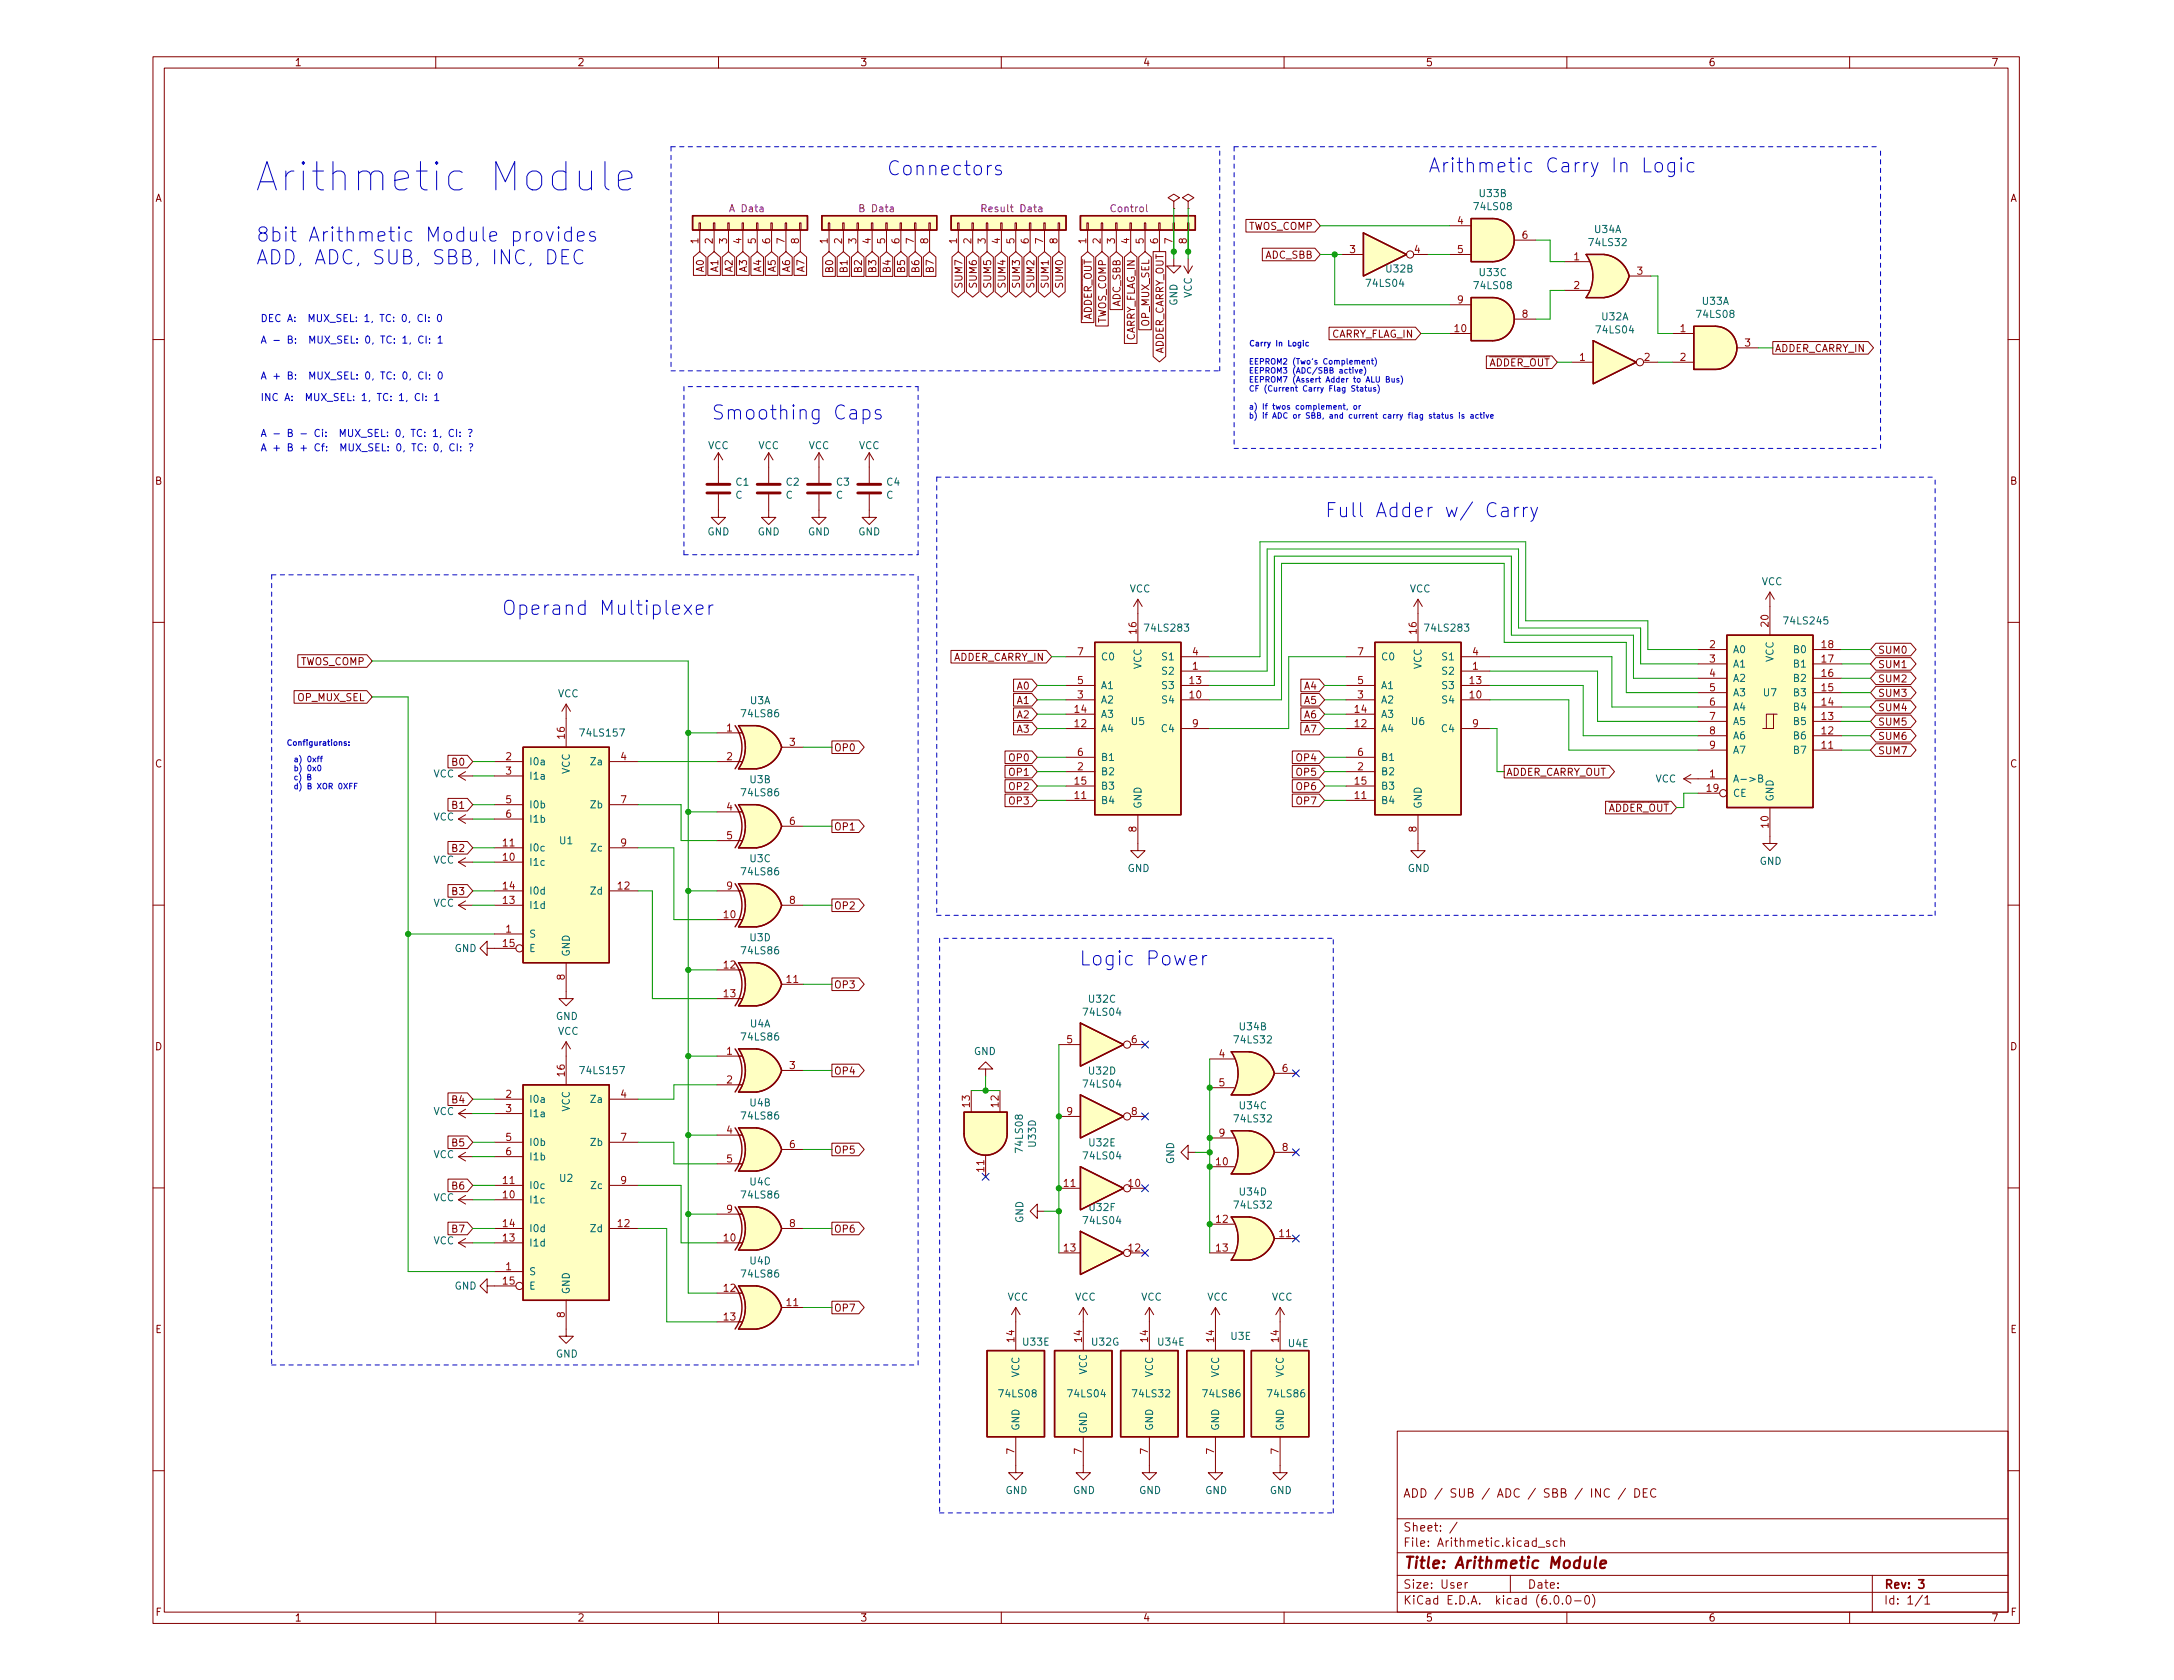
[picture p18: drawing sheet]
<svg xmlns="http://www.w3.org/2000/svg" width="279mm" height="216mm" viewBox="0 0 279 216" stroke-linecap="round" stroke-linejoin="round" font-family="sans-serif">
<defs><g id="words">
<text font-size="5.1" fill="#0000c2" x="32.7" y="24.6">Arithmetic Module</text>
<g font-size="2.5" fill="#0000c2">
<text x="113.9" y="22.5">Connectors</text>
<text x="183.5" y="22.2">Arithmetic Carry In Logic</text>
<text x="32.9" y="31.1">8bit Arithmetic Module provides</text>
<text x="32.9" y="34">ADD, ADC, SUB, SBB, INC, DEC</text>
<text x="91.4" y="53.9">Smoothing Caps</text>
<text x="170.2" y="66.5">Full Adder w/ Carry</text>
<text x="64.5" y="79">Operand Multiplexer</text>
<text x="138.7" y="124.1">Logic Power</text>
</g>
<text font-size="2" fill="#840000" x="180.3" y="201.6">Title: Arithmetic Module</text>
<g font-size="1.5" fill="#840000">
<text x="180.3" y="196.8">Sheet: /</text>
<text x="180.3" y="192.5">ADD / SUB / ADC / SBB / INC / DEC</text>
<text x="180.3" y="198.8">File: Arithmetic.kicad_sch</text>
<text x="180.3" y="206.2">KiCad E.D.A. kicad (6.0.0-0)</text>
<text x="180.3" y="204.2">Size: User</text>
<text x="196.3" y="204.2">Date:</text>
<text x="242.1" y="204.2">Rev: 3</text>
<text x="242.1" y="206.2">Id: 1/1</text>
</g>
<g font-size="1.3" fill="#840000">
<text x="37.8" y="8.5">1</text>
<text x="74.2" y="8.5">2</text>
<text x="110.5" y="8.5">3</text>
<text x="146.9" y="8.5">4</text>
<text x="183.2" y="8.5">5</text>
<text x="219.5" y="8.5">6</text>
<text x="255.9" y="8.5">7</text>
<text x="19.9" y="25.9">A</text>
<text x="160.3" y="29.5">TWOS_COMP</text>
<text x="258.3" y="25.9">A</text>
<text x="90.5" y="34.9" transform="rotate(-90 90.5 34.9)">A0</text>
<text x="92.3" y="34.9" transform="rotate(-90 92.3 34.9)">A1</text>
<text x="94.1" y="34.9" transform="rotate(-90 94.1 34.9)">A2</text>
<text x="96" y="34.9" transform="rotate(-90 96 34.9)">A3</text>
<text x="97.8" y="34.9" transform="rotate(-90 97.8 34.9)">A4</text>
<text x="99.7" y="34.9" transform="rotate(-90 99.7 34.9)">A5</text>
<text x="101.5" y="34.9" transform="rotate(-90 101.5 34.9)">A6</text>
<text x="103.4" y="34.9" transform="rotate(-90 103.4 34.9)">A7</text>
<text x="107.1" y="34.9" transform="rotate(-90 107.1 34.9)">B0</text>
<text x="108.9" y="34.9" transform="rotate(-90 108.9 34.9)">B1</text>
<text x="110.8" y="34.9" transform="rotate(-90 110.8 34.9)">B2</text>
<text x="112.6" y="34.9" transform="rotate(-90 112.6 34.9)">B3</text>
<text x="114.5" y="34.9" transform="rotate(-90 114.5 34.9)">B4</text>
<text x="116.3" y="34.9" transform="rotate(-90 116.3 34.9)">B5</text>
<text x="118.2" y="34.9" transform="rotate(-90 118.2 34.9)">B6</text>
<text x="120" y="34.9" transform="rotate(-90 120 34.9)">B7</text>
<text x="162.5" y="33.2">ADC_SBB</text>
<text x="123.7" y="36.8" transform="rotate(-90 123.7 36.8)">SUM7</text>
<text x="125.5" y="36.8" transform="rotate(-90 125.5 36.8)">SUM6</text>
<text x="127.4" y="36.8" transform="rotate(-90 127.4 36.8)">SUM5</text>
<text x="129.2" y="36.8" transform="rotate(-90 129.2 36.8)">SUM4</text>
<text x="131.1" y="36.8" transform="rotate(-90 131.1 36.8)">SUM3</text>
<text x="132.9" y="36.8" transform="rotate(-90 132.9 36.8)">SUM2</text>
<text x="134.8" y="36.8" transform="rotate(-90 134.8 36.8)">SUM1</text>
<text x="136.6" y="36.8" transform="rotate(-90 136.6 36.8)">SUM0</text>
<text x="142.2" y="41.7" transform="rotate(-90 142.2 41.7)">TWOS_COMP</text>
<text x="144" y="39.5" transform="rotate(-90 144 39.5)">ADC_SBB</text>
<text x="147.7" y="41.9" transform="rotate(-90 147.7 41.9)">OP_MUX_SEL</text>
<text x="140.3" y="42.3" transform="rotate(-90 140.3 42.3)">~{ADDER_OUT}</text>
<text x="145.8" y="44" transform="rotate(-90 145.8 44)">CARRY_FLAG_IN</text>
<text x="149.5" y="45.9" transform="rotate(-90 149.5 45.9)">ADDER_CARRY_OUT</text>
<text x="170.9" y="43.4">CARRY_FLAG_IN</text>
<text x="190.2" y="47.1">~{ADDER_OUT}</text>
<text x="228.1" y="45.2">ADDER_CARRY_IN</text>
<text x="19.9" y="62.3">B</text>
<text x="258.3" y="62.3">B</text>
<text x="38.5" y="85.5">TWOS_COMP</text>
<text x="122.4" y="84.9">ADDER_CARRY_IN</text>
<text x="130.7" y="88.6">A0</text>
<text x="167.7" y="88.6">A4</text>
<text x="241.3" y="84">SUM0</text>
<text x="241.3" y="87.7">SUM2</text>
<text x="241.3" y="89.5">SUM3</text>
<text x="241.3" y="85.8">SUM1</text>
<text x="38.3" y="90.1">OP_MUX_SEL</text>
<text x="130.7" y="94.2">A3</text>
<text x="130.7" y="92.3">A2</text>
<text x="130.7" y="90.5">A1</text>
<text x="167.7" y="94.2">A7</text>
<text x="167.7" y="90.5">A5</text>
<text x="167.7" y="92.3">A6</text>
<text x="241.3" y="91.4">SUM4</text>
<text x="241.3" y="95.1">SUM6</text>
<text x="241.3" y="93.2">SUM5</text>
<text x="19.9" y="98.6">C</text>
<text x="58.2" y="98.4">B0</text>
<text x="107.1" y="96.6">OP0</text>
<text x="129.8" y="97.8">OP0</text>
<text x="129.8" y="101.5">OP2</text>
<text x="129.8" y="99.7">OP1</text>
<text x="166.7" y="97.8">OP4</text>
<text x="166.7" y="99.7">OP5</text>
<text x="166.7" y="101.5">OP6</text>
<text x="193.5" y="99.7">ADDER_CARRY_OUT</text>
<text x="241.3" y="96.9">SUM7</text>
<text x="258.3" y="98.6">C</text>
<text x="58.2" y="103.9">B1</text>
<text x="107.1" y="106.7">OP1</text>
<text x="129.8" y="103.4">OP3</text>
<text x="166.7" y="103.4">OP7</text>
<text x="205.5" y="104.3">~{ADDER_OUT}</text>
<text x="58.2" y="109.5">B2</text>
<text x="58.2" y="115">B3</text>
<text x="107.1" y="116.9">OP2</text>
<text x="107.1" y="127">OP3</text>
<text x="19.9" y="135">D</text>
<text x="258.3" y="135">D</text>
<text x="58.2" y="141.8">B4</text>
<text x="107.1" y="138.1">OP4</text>
<text x="58.2" y="147.3">B5</text>
<text x="107.1" y="148.2">OP5</text>
<text x="58.2" y="152.9">B6</text>
<text x="58.2" y="158.4">B7</text>
<text x="107.1" y="158.4">OP6</text>
<text x="19.9" y="171.3">E</text>
<text x="107.1" y="168.6">OP7</text>
<text x="258.4" y="171.3">E</text>
<text x="20" y="207.6">F</text>
<text x="37.8" y="208.4">1</text>
<text x="74.2" y="208.4">2</text>
<text x="110.5" y="208.4">3</text>
<text x="146.9" y="208.4">4</text>
<text x="183.2" y="208.4">5</text>
<text x="219.5" y="208.4">6</text>
<text x="255.9" y="208.4">7</text>
<text x="258.4" y="207.6">F</text>
</g>
<g font-size="1.3" fill="#840084">
<text x="94" y="27.3">A Data</text>
<text x="110.6" y="27.3">B Data</text>
<text x="126.5" y="27.3">Result Data</text>
<text x="142.8" y="27.3">Control</text>
</g>
<g font-size="1.3" fill="#a90000">
<text x="187.3" y="28.8">4</text>
<text x="89.7" y="31.3" transform="rotate(-90 89.7 31.3)">1</text>
<text x="91.6" y="31.3" transform="rotate(-90 91.6 31.3)">2</text>
<text x="93.4" y="31.3" transform="rotate(-90 93.4 31.3)">3</text>
<text x="95.3" y="31.3" transform="rotate(-90 95.3 31.3)">4</text>
<text x="97.1" y="31.3" transform="rotate(-90 97.1 31.3)">5</text>
<text x="99" y="31.3" transform="rotate(-90 99 31.3)">6</text>
<text x="100.8" y="31.3" transform="rotate(-90 100.8 31.3)">7</text>
<text x="102.7" y="31.3" transform="rotate(-90 102.7 31.3)">8</text>
<text x="106.4" y="31.3" transform="rotate(-90 106.4 31.3)">1</text>
<text x="108.2" y="31.3" transform="rotate(-90 108.2 31.3)">2</text>
<text x="110.1" y="31.3" transform="rotate(-90 110.1 31.3)">3</text>
<text x="111.9" y="31.3" transform="rotate(-90 111.9 31.3)">4</text>
<text x="113.7" y="31.3" transform="rotate(-90 113.7 31.3)">5</text>
<text x="115.6" y="31.3" transform="rotate(-90 115.6 31.3)">6</text>
<text x="117.4" y="31.3" transform="rotate(-90 117.4 31.3)">7</text>
<text x="119.3" y="31.3" transform="rotate(-90 119.3 31.3)">8</text>
<text x="123" y="31.3" transform="rotate(-90 123 31.3)">1</text>
<text x="124.8" y="31.3" transform="rotate(-90 124.8 31.3)">2</text>
<text x="126.7" y="31.3" transform="rotate(-90 126.7 31.3)">3</text>
<text x="128.5" y="31.3" transform="rotate(-90 128.5 31.3)">4</text>
<text x="130.4" y="31.3" transform="rotate(-90 130.4 31.3)">5</text>
<text x="132.2" y="31.3" transform="rotate(-90 132.2 31.3)">6</text>
<text x="134.1" y="31.3" transform="rotate(-90 134.1 31.3)">7</text>
<text x="135.9" y="31.3" transform="rotate(-90 135.9 31.3)">8</text>
<text x="139.6" y="31.3" transform="rotate(-90 139.6 31.3)">1</text>
<text x="141.4" y="31.3" transform="rotate(-90 141.4 31.3)">2</text>
<text x="143.3" y="31.3" transform="rotate(-90 143.3 31.3)">3</text>
<text x="145.1" y="31.3" transform="rotate(-90 145.1 31.3)">4</text>
<text x="147" y="31.3" transform="rotate(-90 147 31.3)">5</text>
<text x="148.8" y="31.3" transform="rotate(-90 148.8 31.3)">6</text>
<text x="150.7" y="31.3" transform="rotate(-90 150.7 31.3)">7</text>
<text x="152.5" y="31.3" transform="rotate(-90 152.5 31.3)">8</text>
<text x="173.5" y="32.5">3</text>
<text x="181.8" y="32.5">4</text>
<text x="187.3" y="32.5">5</text>
<text x="195.6" y="30.7">6</text>
<text x="202.3" y="33.4">1</text>
<text x="210.4" y="35.3">3</text>
<text x="187.3" y="39">9</text>
<text x="195.6" y="40.8">8</text>
<text x="202.3" y="37.1">2</text>
<text x="187" y="42.7">10</text>
<text x="203" y="46.4">1</text>
<text x="211.3" y="46.4">2</text>
<text x="215.9" y="42.7">1</text>
<text x="215.9" y="46.4">2</text>
<text x="224.3" y="44.5">3</text>
<text x="146.1" y="81.4" transform="rotate(-90 146.1 81.4)">16</text>
<text x="182.1" y="81.4" transform="rotate(-90 182.1 81.4)">16</text>
<text x="219.7" y="83.3">2</text>
<text x="227.3" y="80.5" transform="rotate(-90 227.3 80.5)">20</text>
<text x="234.1" y="83.3">18</text>
<text x="138.5" y="89.8">3</text>
<text x="138.5" y="87.9">5</text>
<text x="138.5" y="84.2">7</text>
<text x="152.9" y="89.8">10</text>
<text x="152.9" y="87.9">13</text>
<text x="153.3" y="86.1">1</text>
<text x="153.3" y="84.2">4</text>
<text x="174.5" y="89.8">3</text>
<text x="174.5" y="87.9">5</text>
<text x="174.5" y="84.2">7</text>
<text x="188.9" y="89.8">10</text>
<text x="188.9" y="87.9">13</text>
<text x="189.3" y="86.1">1</text>
<text x="189.3" y="84.2">4</text>
<text x="219.7" y="85.1">3</text>
<text x="219.7" y="87">4</text>
<text x="219.7" y="88.8">5</text>
<text x="234.1" y="88.8">15</text>
<text x="234.1" y="87">16</text>
<text x="234.1" y="85.1">17</text>
<text x="72.6" y="94.9" transform="rotate(-90 72.6 94.9)">16</text>
<text x="93.4" y="94">1</text>
<text x="101.5" y="95.8">3</text>
<text x="138.1" y="93.4">12</text>
<text x="138.1" y="91.6">14</text>
<text x="153.3" y="93.4">9</text>
<text x="174.1" y="93.4">12</text>
<text x="174.1" y="91.6">14</text>
<text x="189.3" y="93.4">9</text>
<text x="219.7" y="90.7">6</text>
<text x="219.7" y="92.5">7</text>
<text x="219.7" y="94.4">8</text>
<text x="234.1" y="94.4">12</text>
<text x="234.1" y="92.5">13</text>
<text x="234.1" y="90.7">14</text>
<text x="65" y="97.7">2</text>
<text x="65" y="99.5">3</text>
<text x="79.8" y="97.7">4</text>
<text x="93.4" y="97.7">2</text>
<text x="138.1" y="100.8">15</text>
<text x="138.5" y="99">2</text>
<text x="138.5" y="97.1">6</text>
<text x="174.1" y="100.8">15</text>
<text x="174.5" y="99">2</text>
<text x="174.5" y="97.1">6</text>
<text x="219.4" y="101.8">19</text>
<text x="219.7" y="99.9">1</text>
<text x="219.7" y="96.2">9</text>
<text x="234.1" y="96.2">11</text>
<text x="65" y="103.2">5</text>
<text x="65" y="105.1">6</text>
<text x="79.8" y="103.2">7</text>
<text x="93.4" y="104.2">4</text>
<text x="93.4" y="107.8">5</text>
<text x="101.5" y="106">6</text>
<text x="138.1" y="102.7">11</text>
<text x="146.1" y="106.9" transform="rotate(-90 146.1 106.9)">8</text>
<text x="174.1" y="102.7">11</text>
<text x="182.1" y="106.9" transform="rotate(-90 182.1 106.9)">8</text>
<text x="227.3" y="106.3" transform="rotate(-90 227.3 106.3)">10</text>
<text x="64.7" y="110.6">10</text>
<text x="64.7" y="108.8">11</text>
<text x="79.8" y="108.8">9</text>
<text x="64.7" y="116.2">13</text>
<text x="64.7" y="114.3">14</text>
<text x="65" y="119.8">1</text>
<text x="79.4" y="114.3">12</text>
<text x="93" y="118">10</text>
<text x="93.4" y="114.3">9</text>
<text x="101.5" y="116.2">8</text>
<text x="64.7" y="121.7">15</text>
<text x="72.6" y="125.9" transform="rotate(-90 72.6 125.9)">8</text>
<text x="93" y="124.5">12</text>
<text x="93" y="128.2">13</text>
<text x="101.1" y="126.3">11</text>
<text x="93.4" y="135.5">1</text>
<text x="101.5" y="137.4">3</text>
<text x="137.1" y="134.1">5</text>
<text x="145.4" y="134.1">6</text>
<text x="156.7" y="135.9">4</text>
<text x="164.8" y="137.8">6</text>
<text x="65" y="141.1">2</text>
<text x="65" y="142.9">3</text>
<text x="72.6" y="138.3" transform="rotate(-90 72.6 138.3)">16</text>
<text x="79.8" y="141.1">4</text>
<text x="93.4" y="139.2">2</text>
<text x="124.6" y="142.3" transform="rotate(-90 124.6 142.3)">13</text>
<text x="128.3" y="142.3" transform="rotate(-90 128.3 142.3)">12</text>
<text x="137.1" y="143.3">9</text>
<text x="145.4" y="143.3">8</text>
<text x="156.7" y="139.6">5</text>
<text x="65" y="146.6">5</text>
<text x="65" y="148.5">6</text>
<text x="79.8" y="146.6">7</text>
<text x="93.4" y="145.7">4</text>
<text x="93.4" y="149.4">5</text>
<text x="101.5" y="147.5">6</text>
<text x="156.3" y="149.8">10</text>
<text x="156.7" y="146.1">9</text>
<text x="164.8" y="147.9">8</text>
<text x="64.7" y="154">10</text>
<text x="64.7" y="152.2">11</text>
<text x="79.8" y="152.2">9</text>
<text x="93.4" y="155.8">9</text>
<text x="126.5" y="150.6" transform="rotate(-90 126.5 150.6)">11</text>
<text x="136.8" y="152.5">11</text>
<text x="145.1" y="152.5">10</text>
<text x="64.7" y="159.5">13</text>
<text x="64.7" y="157.7">14</text>
<text x="79.4" y="157.7">12</text>
<text x="93" y="159.5">10</text>
<text x="101.5" y="157.7">8</text>
<text x="136.8" y="160.8">13</text>
<text x="145.1" y="160.8">12</text>
<text x="156.3" y="157.1">12</text>
<text x="156.3" y="160.8">13</text>
<text x="164.4" y="159">11</text>
<text x="64.7" y="165.1">15</text>
<text x="65" y="163.2">1</text>
<text x="93" y="166">12</text>
<text x="101.1" y="167.8">11</text>
<text x="72.6" y="169.3" transform="rotate(-90 72.6 169.3)">8</text>
<text x="93" y="169.7">13</text>
<text x="130.4" y="172.4" transform="rotate(-90 130.4 172.4)">14</text>
<text x="139" y="172.4" transform="rotate(-90 139 172.4)">14</text>
<text x="147.5" y="172.4" transform="rotate(-90 147.5 172.4)">14</text>
<text x="156" y="172.4" transform="rotate(-90 156 172.4)">14</text>
<text x="164.3" y="172.4" transform="rotate(-90 164.3 172.4)">14</text>
<text x="130.4" y="186.8" transform="rotate(-90 130.4 186.8)">7</text>
<text x="139" y="186.8" transform="rotate(-90 139 186.8)">7</text>
<text x="147.5" y="186.8" transform="rotate(-90 147.5 186.8)">7</text>
<text x="156" y="186.8" transform="rotate(-90 156 186.8)">7</text>
<text x="164.3" y="186.8" transform="rotate(-90 164.3 186.8)">7</text>
</g>
<g font-size="1.3" fill="#006464">
<text x="189.6" y="27">74LS08</text>
<text x="190.2" y="25.3">U33B</text>
<text x="205" y="29.9">U34A</text>
<text x="178.2" y="35">U32B</text>
<text x="190.2" y="35.5">U33C</text>
<text x="204.4" y="31.6">74LS32</text>
<text x="151.3" y="39.3" transform="rotate(-90 151.3 39.3)">GND</text>
<text x="153.2" y="38.3" transform="rotate(-90 153.2 38.3)">VCC</text>
<text x="175.7" y="36.9">74LS04</text>
<text x="189.6" y="37.2">74LS08</text>
<text x="205.9" y="41.2">U32A</text>
<text x="218.2" y="40.8">74LS08</text>
<text x="218.8" y="39.2">U33A</text>
<text x="205.3" y="42.8">74LS04</text>
<text x="91" y="57.7">VCC</text>
<text x="97.4" y="57.7">VCC</text>
<text x="103.9" y="57.7">VCC</text>
<text x="110.4" y="57.7">VCC</text>
<text x="94.5" y="64.1">C</text>
<text x="94.6" y="62.4">C1</text>
<text x="101" y="64.1">C</text>
<text x="101.1" y="62.4">C2</text>
<text x="107.4" y="64.1">C</text>
<text x="107.5" y="62.4">C3</text>
<text x="113.9" y="64.1">C</text>
<text x="114" y="62.4">C4</text>
<text x="90.9" y="68.8">GND</text>
<text x="97.4" y="68.8">GND</text>
<text x="103.8" y="68.8">GND</text>
<text x="110.3" y="68.8">GND</text>
<text x="145.2" y="76.1">VCC</text>
<text x="181.2" y="76.1">VCC</text>
<text x="226.4" y="75.2">VCC</text>
<text x="147.3" y="81.2">74LS283</text>
<text x="183.3" y="81.2">74LS283</text>
<text x="222.7" y="83.9">A0</text>
<text x="229.5" y="80.2">74LS245</text>
<text x="230.6" y="83.9">B0</text>
<text x="71.7" y="89.6">VCC</text>
<text x="141.4" y="88.6">A1</text>
<text x="141.4" y="84.9">C0</text>
<text x="146.7" y="86" transform="rotate(-90 146.7 86)">VCC</text>
<text x="149.5" y="86.7">S2</text>
<text x="149.5" y="88.6">S3</text>
<text x="149.5" y="84.9">S1</text>
<text x="177.4" y="88.6">A1</text>
<text x="177.4" y="84.9">C0</text>
<text x="182.7" y="86" transform="rotate(-90 182.7 86)">VCC</text>
<text x="185.5" y="86.7">S2</text>
<text x="185.5" y="88.6">S3</text>
<text x="185.5" y="84.9">S1</text>
<text x="222.7" y="85.8">A1</text>
<text x="222.7" y="87.6">A2</text>
<text x="222.7" y="89.5">A3</text>
<text x="226.6" y="89.5">U7</text>
<text x="227.9" y="85.1" transform="rotate(-90 227.9 85.1)">VCC</text>
<text x="230.6" y="89.5">B3</text>
<text x="230.6" y="87.6">B2</text>
<text x="230.6" y="85.8">B1</text>
<text x="74.8" y="94.6">74LS157</text>
<text x="95.4" y="92.2">74LS86</text>
<text x="96.4" y="90.5">U3A</text>
<text x="141.4" y="94.1">A4</text>
<text x="141.4" y="92.2">A3</text>
<text x="141.4" y="90.4">A2</text>
<text x="145.4" y="93.2">U5</text>
<text x="149.4" y="94.1">C4</text>
<text x="149.5" y="90.4">S4</text>
<text x="177.4" y="94.1">A4</text>
<text x="177.4" y="92.2">A3</text>
<text x="177.4" y="90.4">A2</text>
<text x="181.4" y="93.2">U6</text>
<text x="185.4" y="94.1">C4</text>
<text x="185.5" y="90.4">S4</text>
<text x="222.7" y="91.3">A4</text>
<text x="222.7" y="93.2">A5</text>
<text x="222.7" y="95">A6</text>
<text x="230.6" y="95">B6</text>
<text x="230.6" y="93.2">B5</text>
<text x="230.6" y="91.3">B4</text>
<text x="55.7" y="99.9">VCC</text>
<text x="68" y="98.3">I0a</text>
<text x="68" y="100.2">I1a</text>
<text x="73.2" y="99.5" transform="rotate(-90 73.2 99.5)">VCC</text>
<text x="76.1" y="98.3">Za</text>
<text x="96.4" y="100.6">U3B</text>
<text x="141.4" y="101.5">B3</text>
<text x="141.4" y="99.6">B2</text>
<text x="141.4" y="97.8">B1</text>
<text x="177.4" y="101.5">B3</text>
<text x="177.4" y="99.6">B2</text>
<text x="177.4" y="97.8">B1</text>
<text x="212.7" y="100.6">VCC</text>
<text x="222.7" y="100.6">A-&gt;B</text>
<text x="222.7" y="96.9">A7</text>
<text x="230.6" y="96.9">B7</text>
<text x="55.7" y="105.4">VCC</text>
<text x="68" y="103.9">I0b</text>
<text x="68" y="105.7">I1b</text>
<text x="76" y="103.9">Zb</text>
<text x="95.4" y="102.3">74LS86</text>
<text x="141.4" y="103.3">B4</text>
<text x="146.7" y="104" transform="rotate(-90 146.7 104)">GND</text>
<text x="177.4" y="103.3">B4</text>
<text x="182.7" y="104" transform="rotate(-90 182.7 104)">GND</text>
<text x="222.7" y="102.4">CE</text>
<text x="227.9" y="103" transform="rotate(-90 227.9 103)">GND</text>
<text x="55.7" y="111">VCC</text>
<text x="68" y="111.3">I1c</text>
<text x="68" y="109.4">I0c</text>
<text x="71.9" y="108.5">U1</text>
<text x="76.1" y="109.4">Zc</text>
<text x="95.4" y="112.5">74LS86</text>
<text x="96.4" y="110.8">U3C</text>
<text x="144.9" y="112.1">GND</text>
<text x="180.9" y="112.1">GND</text>
<text x="226.1" y="111.1">GND</text>
<text x="55.7" y="116.5">VCC</text>
<text x="68" y="116.8">I1d</text>
<text x="68" y="115">I0d</text>
<text x="76" y="115">Zd</text>
<text x="58.4" y="122.3">GND</text>
<text x="68" y="120.5">S</text>
<text x="68" y="122.3">E</text>
<text x="73.2" y="123" transform="rotate(-90 73.2 123)">GND</text>
<text x="95.4" y="122.6">74LS86</text>
<text x="96.4" y="121">U3D</text>
<text x="71.4" y="131.1">GND</text>
<text x="139.4" y="130.5">74LS04</text>
<text x="140" y="128.9">U32C</text>
<text x="71.7" y="133">VCC</text>
<text x="95.4" y="133.7">74LS86</text>
<text x="96.4" y="132">U4A</text>
<text x="125.1" y="135.6">GND</text>
<text x="158.8" y="134.1">74LS32</text>
<text x="159.4" y="132.4">U34B</text>
<text x="55.7" y="143.3">VCC</text>
<text x="68" y="141.7">I0a</text>
<text x="68" y="143.6">I1a</text>
<text x="73.2" y="142.9" transform="rotate(-90 73.2 142.9)">VCC</text>
<text x="74.8" y="138">74LS157</text>
<text x="76.1" y="141.7">Za</text>
<text x="95.4" y="143.9">74LS86</text>
<text x="96.4" y="142.2">U4B</text>
<text x="139.4" y="139.8">74LS04</text>
<text x="140" y="138.1">U32D</text>
<text x="159.4" y="142.6">U34C</text>
<text x="55.7" y="148.8">VCC</text>
<text x="68" y="147.3">I0b</text>
<text x="68" y="149.1">I1b</text>
<text x="76" y="147.3">Zb</text>
<text x="131.5" y="147.9" transform="rotate(-90 131.5 147.9)">74LS08</text>
<text x="133.1" y="147.3" transform="rotate(-90 133.1 147.3)">U33D</text>
<text x="139.4" y="149">74LS04</text>
<text x="140" y="147.3">U32E</text>
<text x="150.9" y="149.6" transform="rotate(-90 150.9 149.6)">GND</text>
<text x="158.8" y="144.2">74LS32</text>
<text x="55.7" y="154.4">VCC</text>
<text x="68" y="154.6">I1c</text>
<text x="68" y="152.8">I0c</text>
<text x="71.9" y="151.9">U2</text>
<text x="76.1" y="152.8">Zc</text>
<text x="95.4" y="154">74LS86</text>
<text x="96.4" y="152.3">U4C</text>
<text x="140.1" y="155.6">U32F</text>
<text x="158.8" y="155.3">74LS32</text>
<text x="159.4" y="153.6">U34D</text>
<text x="55.7" y="159.9">VCC</text>
<text x="68" y="160.2">I1d</text>
<text x="68" y="158.3">I0d</text>
<text x="76" y="158.3">Zd</text>
<text x="131.5" y="157.2" transform="rotate(-90 131.5 157.2)">GND</text>
<text x="139.4" y="157.3">74LS04</text>
<text x="58.4" y="165.7">GND</text>
<text x="68" y="163.9">S</text>
<text x="68" y="165.7">E</text>
<text x="73.2" y="166.4" transform="rotate(-90 73.2 166.4)">GND</text>
<text x="95.4" y="164.2">74LS86</text>
<text x="96.4" y="162.5">U4D</text>
<text x="129.5" y="167.1">VCC</text>
<text x="138.1" y="167.1">VCC</text>
<text x="146.6" y="167.1">VCC</text>
<text x="155.1" y="167.1">VCC</text>
<text x="163.4" y="167.1">VCC</text>
<text x="131.5" y="172.9">U33E</text>
<text x="140.3" y="172.9">U32G</text>
<text x="148.9" y="172.9">U34E</text>
<text x="158.2" y="172.2">U3E</text>
<text x="165.6" y="173.1">U4E</text>
<text x="71.4" y="174.5">GND</text>
<text x="128.5" y="179.6">74LS08</text>
<text x="131" y="177" transform="rotate(-90 131 177)">VCC</text>
<text x="137.4" y="179.6">74LS04</text>
<text x="139.7" y="176.7" transform="rotate(-90 139.7 176.7)">VCC</text>
<text x="145.7" y="179.6">74LS32</text>
<text x="148.2" y="177" transform="rotate(-90 148.2 177)">VCC</text>
<text x="154.7" y="179.6">74LS86</text>
<text x="156.7" y="177" transform="rotate(-90 156.7 177)">VCC</text>
<text x="163" y="179.6">74LS86</text>
<text x="165" y="177" transform="rotate(-90 165 177)">VCC</text>
<text x="131" y="183.9" transform="rotate(-90 131 183.9)">GND</text>
<text x="139.7" y="184.3" transform="rotate(-90 139.7 184.3)">GND</text>
<text x="148.2" y="183.9" transform="rotate(-90 148.2 183.9)">GND</text>
<text x="156.7" y="183.9" transform="rotate(-90 156.7 183.9)">GND</text>
<text x="165" y="183.9" transform="rotate(-90 165 183.9)">GND</text>
<text x="129.2" y="192">GND</text>
<text x="137.9" y="192">GND</text>
<text x="146.4" y="192">GND</text>
<text x="154.9" y="192">GND</text>
<text x="163.2" y="192">GND</text>
</g>
<g font-size="1.3" fill="#0000c2">
<text x="33.4" y="41.4">DEC A: MUX_SEL: 1, TC: 0, CI: 0</text>
<text x="33.4" y="44.1">A - B: MUX_SEL: 0, TC: 1, CI: 1</text>
<text x="33.4" y="48.8">A + B: MUX_SEL: 0, TC: 0, CI: 0</text>
<text x="33.4" y="51.5">INC A: MUX_SEL: 1, TC: 1, CI: 1</text>
<text x="33.4" y="58">A + B + Cf: MUX_SEL: 0, TC: 0, CI: ?</text>
<text x="33.4" y="56.1">A - B - Ci: MUX_SEL: 0, TC: 1, CI: ?</text>
</g>
<g font-size="1" fill="#0000c2">
<text x="160.5" y="46.8">þÿ E E P R O M 2</text>
<text x="160.5" y="48">EEPROM3 (ADC/SBB active)</text>
<text x="160.5" y="44.5">Carry In Logic</text>
<text x="169.2" y="46.8">( T w o</text>
<text x="173.1" y="46.8">s</text>
<text x="174.4" y="46.8">C o m p l e m e n t )</text>
<text x="160.5" y="49.2">EEPROM7 (Assert Adder to ALU Bus)</text>
<text x="160.5" y="50.3">CF (Current Carry Flag Status)</text>
<text x="160.5" y="52.6">a) If twos complement, or</text>
<text x="160.5" y="53.8">b) if ADC or SBB, and current carry flag status is active</text>
<text x="36.8" y="95.8">Configurations:</text>
<text x="37.7" y="97.9">a) 0xff</text>
<text x="37.7" y="99.1">b) 0x0</text>
<text x="37.7" y="100.3">c) B</text>
<text x="37.7" y="101.4">d) B XOR 0XFF</text>
</g>
</g></defs>
<g fill="none" stroke="#840000" stroke-width=".13">
<path d="M19.7 7.3h239.8v201.3h-239.8zM21.1 8.7h237v198.5h-237zM56 7.3v1.4M92.3 7.3v1.4M128.7 7.3v1.4M165 7.3v1.4M201.4 7.3v1.4M237.7 7.3v1.4M89.1 33l.8-.7 .8 .7v2.4h-1.6zM89.8 28.6h.2v1h-.2zM89.9 29.6v2.7M91 33l.8-.7 .8 .7v2.4h-1.6z"/>
<path d="M91.7 28.6h.2v1h-.2zM91.8 29.6v2.7M92.8 33l.8-.7 .8 .7v2.4h-1.6zM93.5 28.6h.2v1h-.2zM93.6 29.6v2.7M94.7 33l.8-.7 .8 .7v2.4h-1.6zM95.4 28.6h.2v1h-.2zM95.5 29.6v2.7M96.5 33l.8-.7 .8 .7v2.4h-1.6zM97.2 28.6h.2v1h-.2zM97.3 29.6v2.7M98.4 33l.8-.7 .8 .7v2.4h-1.6z"/>
<path d="M99.1 28.6h.2v1h-.2zM99.2 29.6v2.7M100.2 33l.8-.7 .8 .7v2.4h-1.6zM100.9 28.6h.2v1h-.2zM101 29.6v2.7M102 33l.9-.7 .8 .7v2.4h-1.7zM102.8 28.6h.1v1h-.1zM102.9 29.6v2.7M105.7 33l.8-.7 .9 .7v2.5h-1.7zM106.5 28.6h.1v1h-.1zM106.5 29.6v2.7M107.6 33l.8-.7 .8 .7v2.5h-1.6z"/>
<path d="M108.3 28.6h.2v1h-.2zM108.4 29.6v2.7M109.4 33l.8-.7 .8 .7v2.5h-1.6zM110.1 28.6h.2v1h-.2zM110.2 29.6v2.7M111.3 33l.8-.7 .8 .7v2.5h-1.6zM112 28.6h.2v1h-.2zM112.1 29.6v2.7M113.1 33l.8-.7 .8 .7v2.5h-1.6zM113.8 28.6h.2v1h-.2zM113.9 29.6v2.7M115 33l.8-.7 .8 .7v2.5h-1.6z"/>
<path d="M115.7 28.6h.2v1h-.2zM115.8 29.6v2.7M116.8 33l.8-.7 .8 .7v2.5h-1.6zM117.5 28.6h.2v1h-.2zM117.6 29.6v2.7M118.7 33l.8-.7 .8 .7v2.5h-1.6zM119.4 28.6h.2v1h-.2zM119.5 29.6v2.7M122.4 33l.8-.7 .8 .7v4.5l-.8 .7-.8-.7zM123.1 28.6h.2v1h-.2zM123.2 29.6v2.7M124.2 33l.8-.7 .8 .7v4.5l-.8 .7-.8-.7z"/>
<path d="M124.9 28.6h.2v1h-.2zM125 29.6v2.7M126 33l.9-.7 .8 .7v4.5l-.8 .7-.9-.7zM126.8 28.6h.1v1h-.1zM126.9 29.6v2.7M127.9 33l.8-.7 .8 .7v4.5l-.8 .7-.8-.7zM128.6 28.6h.2v1h-.2zM128.7 29.6v2.7M129.7 33l.8-.7 .9 .7v4.5l-.9 .7-.8-.7zM130.5 28.6h.1v1h-.1zM130.5 29.6v2.7M131.6 33l.8-.7 .8 .7v4.5l-.8 .7-.8-.7z"/>
<path d="M132.3 28.6h.2v1h-.2zM132.4 29.6v2.7M133.4 33l.8-.7 .8 .7v4.5l-.8 .7-.8-.7zM134.1 28.6h.2v1h-.2zM134.2 29.6v2.7M135.3 33l.8-.7 .8 .7v4.5l-.8 .7-.8-.7zM136 28.6h.2v1h-.2zM136.1 29.6v2.7M139 33l.8-.7 .8 .7v8.5h-1.6zM139.7 28.6h.2v1h-.2zM139.8 29.6v2.7M140.8 33l.8-.7 .8 .7v8.9h-1.6z"/>
<path d="M141.5 28.6h.2v1h-.2zM141.6 29.6v2.7M142.7 33l.8-.7 .8 .7v6.8h-1.6zM143.4 28.6h.2v1h-.2zM143.5 29.6v2.7M144.5 33l.8-.7 .8 .7v11.1h-1.6zM145.2 28.6h.2v1h-.2zM145.3 29.6v2.7M146.4 33l.8-.7 .8 .7v9.4h-1.6zM147.1 28.6h.2v1h-.2zM147.2 29.6v2.7M148.2 32.3h1.6v13.5l-.8 .7-.8-.7z"/>
<path d="M148.9 28.6h.2v1h-.2zM149 29.6v2.7M150.8 28.6h.1v1h-.1zM150.9 25.9l.7-.5-.7-.4-.8 .4 .8 .5v.9M150.9 26.8h.1M150.9 33.3v.9h.9l-.9 .9-1-.9h1M150.9 29.6v2.7M152.1 34.2l.6 .9M152.6 28.6h.2v1h-.2zM152.7 25.9l.7-.5-.7-.4-.7 .4 .7 .5v.9M152.7 26.8h.1M152.7 29.6v2.7"/>
<path d="M152.7 33.3v1.8M153.3 34.2l-.6 .9M160.1 28.2h8.9l.7 .8-.7 .8h-8.9zM162.2 31.9h6.8l.7 .8-.7 .8h-6.8zM172.5 32.7h2.7M181.7 32.7h1.8M186.3 32.7h2.8M186.3 29h2.8M186.3 39.2h2.8M194.6 30.9h2.8M201.1 33.6h3.1M201.1 37.3h3.1"/>
<path d="M206.1 32.7h-2.3a4.8 4.8 0 0 1 0 5.5h2.3M209.4 35.5h2.7M19.7 43.6h1.4M92.3 58.2v3.9M92.3 58.2l-.5 .9M92.3 58.2l.6 .9M98.8 58.2v3.9M98.8 58.2l-.6 .9M98.8 58.2l.5 .9M105.3 58.2v3.9M105.3 58.2l-.6 .9M105.3 58.2l.5 .9"/>
<path d="M111.7 58.2v3.9M111.7 58.2l-.5 .9M111.7 58.2l.6 .9M170.8 42.1h11.1l.7 .8-.7 .8h-11.1zM186.3 42.9h2.8M191 45.7h8.5l.6 .9-.6 .8h-8.5zM194.6 41h2.8M202 46.6h2.8M211.2 46.6h1.9M214.9 46.6h2.8M214.9 42.9h2.8M223.2 44.7h2.8"/>
<path d="M227.8 43.9h12.3l.7 .8-.7 .8h-12.3zM258.1 43.6h1.4M19.7 80h1.4M92.3 63.5v3h1l-1 .9-.9-.9h.9M98.8 63.5v3h.9l-.9 .9-.9-.9h.9M105.3 63.5v3h.9l-.9 .9-1-.9h1M111.7 63.5v3h.9l-.9 .9-.9-.9h.9M146.2 77l-.5 .9M146.2 77v5.6M146.2 77l.6 .9M182.2 77v5.6M182.2 77l-.5 .9"/>
<path d="M182.2 77l.6 .9M227.5 76.1v5.5M227.5 76.1l-.6 .9M227.5 76.1l.5 .9M258.1 80h1.4M37.8 88.8h9.3l.7 .8-.7 .8h-9.3zM38.3 84.1h8.8l.7 .9-.7 .8h-8.8zM57.6 97.1h2.5l.7 .8-.7 .8h-2.5zM58.9 99.7h1.9M58.9 99.7l.9 .6M59.8 99.2l-.9 .5M63.5 97.9h3.7"/>
<path d="M63.5 99.7h3.7M72.8 90.5v5.5M72.8 90.5l-.6 .9M72.8 90.5l.5 .9M78.3 97.9h3.7M92.1 97.9h3.3M92.1 94.2h3.3M97.2 93.3h-2.3a4.8 4.8 0 0 1 0 5.5h2.3M100.5 96h2.7M106.9 95.2h3.5l.7 .8-.7 .8h-3.5zM122.2 83.6h12.3l.7 .8-.7 .8h-12.3zM129.2 96.5h3.4l.7 .8-.7 .8h-3.4z"/>
<path d="M129.2 98.4h3.4l.7 .8-.7 .8h-3.4zM130.3 92.8h2.3l.7 .8-.7 .8h-2.3zM130.3 91h2.3l.7 .8-.7 .8h-2.3zM130.3 89.1h2.3l.7 .8-.7 .8h-2.3zM130.3 87.3h2.3l.7 .8-.7 .8h-2.3zM137 89.9h3.7M137 93.6h3.7M137 88.1h3.7M137 91.8h3.7M137 99.2h3.7M137 84.4h3.7M137 97.3h3.7"/>
<path d="M151.8 86.2h3.7M151.8 89.9h3.7M151.8 93.6h3.7M151.8 88.1h3.7M151.8 84.4h3.7M166.1 96.5h3.4l.7 .8-.7 .8h-3.4zM166.1 98.4h3.4l.7 .8-.7 .8h-3.4zM167.2 92.8h2.3l.7 .8-.7 .8h-2.3zM167.2 89.1h2.3l.7 .8-.7 .8h-2.3zM167.2 91h2.3l.7 .8-.7 .8h-2.3zM167.2 87.3h2.3l.7 .8-.7 .8h-2.3zM173 89.9h3.7"/>
<path d="M173 93.6h3.7M173 88.1h3.7M173 91.8h3.7M173 99.2h3.7M173 84.4h3.7M173 97.3h3.7M187.8 86.2h3.7M187.8 89.9h3.7M187.8 93.6h3.7M187.8 88.1h3.7M187.8 84.4h3.7M193.3 98.4h13.5l.7 .8-.7 .8h-13.5z"/>
<path d="M217.3 99.5l-.9 .6M218.2 96.4h3.7M218.2 94.6h3.7M218.2 92.7h3.7M218.2 90.9h3.7M218.2 89h3.7M218.2 87.2h3.7M218.2 85.3h3.7M218.2 83.5h3.7M227.9 91.8h-.9v1.8M228.4 91.8h-.5v1.8h-1.4M233 96.4h3.7"/>
<path d="M233 94.6h3.7M233 92.7h3.7M233 90.9h3.7M233 89h3.7M233 87.2h3.7M233 85.3h3.7M233 83.5h3.7M241.1 82.7h4.5l.7 .8-.7 .8h-4.5l-.7-.8zM241.1 86.4h4.5l.7 .8-.7 .8h-4.5l-.7-.8zM241.1 90.1h4.5l.7 .8-.7 .8h-4.5l-.7-.8zM241.1 95.6h4.5l.7 .8-.7 .8h-4.5l-.7-.8zM241.1 88.2h4.5l.7 .8-.7 .8h-4.5l-.7-.8z"/>
<path d="M241.1 93.7h4.5l.7 .9-.7 .8h-4.5l-.7-.8zM241.1 91.9h4.5l.7 .8-.7 .8h-4.5l-.7-.8zM241.1 84.5h4.5l.7 .8-.7 .8h-4.5l-.7-.8zM19.7 116.3h1.4M57.6 108.1h2.5l.7 .9-.7 .8h-2.5zM57.6 102.6h2.5l.7 .8-.7 .8h-2.5zM57.6 113.7h2.5l.7 .8-.7 .8h-2.5zM58.9 116.3h1.9M58.9 110.8h1.9M58.9 105.3h1.9M58.9 110.8l.9 .6M58.9 105.3l.9 .5"/>
<path d="M58.9 116.3l.9 .6M59.8 110.2l-.9 .6M59.8 104.7l-.9 .6M59.8 115.8l-.9 .5M63.5 114.5h3.7M63.5 116.3h3.7M63.5 110.8h3.7M63.5 109h3.7M63.5 103.4h3.7M63.5 105.3h3.7M78.3 114.5h3.7M78.3 109h3.7"/>
<path d="M78.3 103.4h3.7M92.1 118.2h3.3M92.1 114.5h3.3M92.1 108h3.3M92.1 104.3h3.3M97.2 113.6h-2.3a4.8 4.8 0 0 1 0 5.5h2.3M97.2 103.4h-2.3a4.8 4.8 0 0 1 0 5.6h2.3M100.5 116.3h2.7M100.5 106.2h2.7M106.9 105.4h3.5l.7 .8-.7 .8h-3.5zM106.9 115.5h3.5l.7 .8-.7 .8h-3.5zM129.2 100.2h3.4l.7 .8-.7 .8h-3.4z"/>
<path d="M129.2 102.1h3.4l.7 .8-.7 .8h-3.4zM137 102.9h3.7M137 101h3.7M146.2 104.7v4.6h1l-1 .9-.9-.9h.9M166.1 102.1h3.4l.7 .8-.7 .8h-3.4zM166.1 100.2h3.4l.7 .8-.7 .8h-3.4zM173 102.9h3.7M173 101h3.7M182.2 104.7v4.6h1l-1 .9-.9-.9h.9M206.3 103h8.5l.7 .8-.7 .8h-8.5zM216.4 100.1l.9 .5M216.4 100.1h5.5"/>
<path d="M218.2 101.9h2.8M227.5 103.8v4.6h.9l-.9 .9-1-.9h1M258.1 116.3h1.4M62.6 121.9v-.9l-.9 .9 .9 .9v-.9h3.7M63.5 120h3.7M72.8 123.7v4.6h.9l-.9 1-1-1h1M72.8 133.9l-.6 .9M72.8 133.9v5.5M72.8 133.9l.5 .9M92.1 128.3h3.3M92.1 124.6h3.3M92.1 139.4h3.3"/>
<path d="M92.1 135.7h3.3M97.2 123.7h-2.3a4.8 4.8 0 0 1 0 5.6h2.3M97.2 134.8h-2.3a4.8 4.8 0 0 1 0 5.5h2.3M100.5 126.5h2.7M100.5 137.6h2.7M106.9 125.7h3.5l.7 .8-.7 .8h-3.5zM106.9 136.8h3.5l.7 .8-.7 .8h-3.5zM126.7 137.4h.9l-.9-.9-1 .9h1v.9M136.1 134.2h2.8M145.3 134.2h1.9M155.5 136.1h3.1M155.5 139.8h3.1"/>
<path d="M160.5 135.2h-2.3a4.8 4.8 0 0 1 0 5.5h2.3M163.8 137.9h2.7M19.7 152.7h1.4M57.6 157.1h2.5l.7 .8-.7 .8h-2.5zM57.6 151.5h2.5l.7 .8-.7 .8h-2.5zM57.6 140.5h2.5l.7 .8-.7 .8h-2.5zM57.6 146h2.5l.7 .8-.7 .8h-2.5zM58.9 159.7l.9 .6M58.9 159.7h1.9M58.9 154.2l.9 .5M58.9 154.2h1.9M58.9 143.1l.9 .6"/>
<path d="M58.9 143.1h1.9M58.9 148.6l.9 .6M58.9 148.6h1.9M59.8 159.2l-.9 .5M59.8 153.6l-.9 .6M59.8 142.6l-.9 .5M59.8 148.1l-.9 .5M63.5 159.7h3.7M63.5 154.2h3.7M63.5 143.1h3.7M63.5 148.6h3.7M63.5 152.3h3.7"/>
<path d="M63.5 157.9h3.7M63.5 141.3h3.7M63.5 146.8h3.7M78.3 152.3h3.7M78.3 157.9h3.7M78.3 141.3h3.7M78.3 146.8h3.7M92.1 159.7h3.3M92.1 156h3.3M92.1 149.6h3.3M92.1 145.9h3.3M97.2 155.1h-2.3a4.8 4.8 0 0 1 0 5.5h2.3"/>
<path d="M97.2 145h-2.3a4.8 4.8 0 0 1 0 5.5h2.3M100.5 157.9h2.7M100.5 147.7h2.7M106.9 146.9h3.5l.7 .8-.7 .8h-3.5zM106.9 157.1h3.5l.7 .8-.7 .8h-3.5zM124.8 140.2v2.7M126.7 148.5v2.7M128.5 140.2v2.7M133.3 155.7v-1l-.9 1 .9 .9v-.9h.9M136.1 143.5h2.8M136.1 152.7h2.8M145.3 143.5h1.9"/>
<path d="M145.3 152.7h1.9M152.7 148.1v-.9l-.9 .9 .9 .9v-.9h.9M155.5 157.3h3.1M155.5 149.9h3.1M155.5 146.2h3.1M160.5 156.4h-2.3a4.8 4.8 0 0 1 0 5.5h2.3M160.5 145.3h-2.3a4.8 4.8 0 0 1 0 5.6h2.3M163.8 159.2h2.7M163.8 148.1h2.7M258.1 152.7h1.4M62.6 165.3v-1l-.9 1 .9 .9v-.9h3.7M63.5 163.4h3.7"/>
<path d="M72.8 167.1v4.6h.9l-.9 .9-1-.9h1M92.1 169.9h3.3M92.1 166.2h3.3M97.2 165.3h-2.3a4.8 4.8 0 0 1 0 5.5h2.3M100.5 168h2.7M106.9 167.2h3.5l.7 .8-.7 .8h-3.5zM130.5 168v5.6M130.5 168l-.5 1M130.5 168l.6 1M136.1 161h2.8M139.2 168l-.5 1M139.2 168v5.6"/>
<path d="M139.2 168l.6 1M145.3 161h1.9M147.7 168l-.5 1M147.7 168v5.6M147.7 168l.6 1M155.5 161h3.1M156.2 168v5.6M156.2 168l-.5 1M156.2 168l.6 1M164.5 168l-.5 1M164.5 168v5.6M164.5 168l.6 1"/>
<path d="M19.7 189h1.4M130.5 184.6v4.7h1l-1 .9-.9-.9h.9M139.2 184.6v4.7h.9l-.9 .9-.9-.9h.9M147.7 184.6v4.7h.9l-.9 .9-.9-.9h.9M156.2 184.6v4.7h.9l-.9 .9-.9-.9h.9M164.5 184.6v4.7h.9l-.9 .9-.9-.9h.9M179.6 183.9h78.5v23.3h-78.5zM179.6 199.5h78.5M179.6 195.2h78.5M187.3 195.6l-1 1.4M197.7 198.8h.8M199.1 198.1l-.2-.1-.2 .2 .1 .1 .3 .1v.3h-.4"/>
<path d="M200.1 198.1l-.3-.1-.2 .2v.3l.1 .2h.4M200.6 198.1l.2-.1 .2 .1 .1 .6M200.6 197.6v1.1M205.7 191.3v1.1l-.6-1.1v1.1M206.8 191.4a.44 .44 0 0 0-.5 0 .44 .44 0 0 0-.1 .5 .41 .41 0 0 0 .2 .5 .41 .41 0 0 0 .4-.1M208.9 191.3l-.9 1.4M210.1 191.3a.55 .55 0 0 1 .6 .6 .55 .55 0 0 1-.6 .5zM211.2 191.8h.4M211.7 191.3h-.5v1.1h.5M212.8 191.4a.44 .44 0 0 0-.5 0 .44 .44 0 0 0-.2 .5 .41 .41 0 0 0 .2 .5 .41 .41 0 0 0 .5-.1M258.1 189h1.4M56 207.2v1.4"/>
<path d="M92.3 207.2v1.4M128.7 207.2v1.4M165 207.2v1.4M179.6 204.6h78.5M179.6 202.5h78.5M187.3 203.7l.5-.1v-.2h-.3l-.2 .1 .1 .6h.4M188.3 203.4v.7M188.6 203.4h-.2l-.1 .2M194.1 202.5v2.1M199.9 205.1h.1a.59 .59 0 0 1 .4 .4 .59 .59 0 0 1-.2 .6h-.1a.59 .59 0 0 1-.4-.4 .59 .59 0 0 1 .2-.6zM200.8 206v.1M201.4 207.2v1.4"/>
<path d="M201.4 205.1h.1a.59 .59 0 0 1 .5 .4 .59 .59 0 0 1-.3 .6h-.1a.59 .59 0 0 1-.4-.4 .59 .59 0 0 1 .2-.6zM202.4 205.7h.8M203.8 205.2l.1-.1a.58 .58 0 0 1 .4 .5 .58 .58 0 0 1-.4 .5l-.1-.1-.1-.3zM204.7 204.9a1.25 1.25 0 0 1 0 1.7M237.7 207.2v1.4M240.6 202.5v4.7M247.1 205l-1 1.4M247.4 205.4l.3-.3v1M247.4 206.1h.6"/>
<circle cx="181.2" cy="32.7" r=".46"/>
<circle cx="210.8" cy="46.6" r=".46"/>
<circle cx="221.5" cy="101.9" r=".46"/>
<circle cx="66.8" cy="121.9" r=".46"/>
<circle cx="144.9" cy="134.2" r=".46"/>
<circle cx="144.9" cy="152.7" r=".46"/>
<circle cx="144.9" cy="143.5" r=".46"/>
<circle cx="66.8" cy="165.3" r=".46"/>
<circle cx="144.9" cy="161" r=".46"/>
</g>
<path d="M246.6 203h.7l-.4 .4 .3 .1v.5l-.1 .1h-.4l-.1-.1" fill="none" stroke="#840000" stroke-width=".22"/>
<path d="M203.7 200.5v.9a.41 .41 0 0 0 .6 0M204.4 200.5l-.2 1M205.1 200.1l-.1 1.2 .1 .2M205.7 201l.7-.1v-.3l-.2-.1-.4 .1-.1 .7 .1 .2 .5-.1" fill="none" stroke="#840000" stroke-width=".29"/>
<g fill="#ffffc2" stroke="#ffffc2" stroke-width=".13">
<path d="M205.7 34.5l3.7 1a3.8 3.8 0 0 1-3.2 2.7z"/>
<path d="M203.8 38.2h2.3z"/>
<path d="M203.8 32.7h2.3z"/>
<path d="M203.8 32.7h2.3v5.5h-2.3a4.8 4.8 0 0 0 0-5.5z"/>
<path d="M206.2 32.7a3.7 3.7 0 0 1 3.2 2.8l-3.6 .9z"/>
<path d="M96.8 115.4l3.7 .9a3.8 3.8 0 0 1-3.3 2.8z"/>
<path d="M94.9 119.1h2.3z"/>
<path d="M94.9 113.6h2.3z"/>
<path d="M94.9 113.6h2.3v5.5h-2.3a4.8 4.8 0 0 0 0-5.5z"/>
<path d="M97.2 113.6a3.7 3.7 0 0 1 3.3 2.7l-3.7 1z"/>
<path d="M221.9 81.6h11.1v22.2h-11.1z"/>
<path d="M176.7 82.6h11.1v22.1h-11.1z"/>
<path d="M96.8 125.5l3.7 1a3.8 3.8 0 0 1-3.3 2.8z"/>
<path d="M94.9 129.3h2.3z"/>
<path d="M94.9 123.7h2.3z"/>
<path d="M94.9 123.7h2.3v5.6h-2.3a4.8 4.8 0 0 0 0-5.6z"/>
<path d="M97.2 123.7a3.7 3.7 0 0 1 3.3 2.8l-3.7 .9z"/>
<path d="M96.8 105.2l3.7 1a3.8 3.8 0 0 1-3.3 2.8z"/>
<path d="M94.9 109h2.3z"/>
<path d="M94.9 103.4h2.3z"/>
<path d="M94.9 103.4h2.3v5.6h-2.3a4.8 4.8 0 0 0 0-5.6z"/>
<path d="M97.2 103.4a3.7 3.7 0 0 1 3.3 2.8l-3.7 .9z"/>
<path d="M96.8 95l3.7 1a3.8 3.8 0 0 1-3.3 2.8z"/>
<path d="M94.9 98.8h2.3z"/>
<path d="M94.9 93.3h2.3z"/>
<path d="M94.9 93.3h2.3v5.5h-2.3a4.8 4.8 0 0 0 0-5.5z"/>
<path d="M97.2 93.3a3.7 3.7 0 0 1 3.3 2.7l-3.7 1z"/>
<path d="M140.7 82.6h11.1v22.1h-11.1z"/>
<path d="M89 27.7h14.8v1.9h-14.8z"/>
<path d="M105.6 27.7h14.8v1.9h-14.8z"/>
<path d="M204.8 43.8l5.5 2.8-5.5 2.7z"/>
<path d="M175.2 29.9l5.6 2.8-5.6 2.8z"/>
<path d="M220.5 41.9a2.77 2.77 0 0 1 2.7 2.8 2.77 2.77 0 0 1-2.7 2.8z"/>
<path d="M217.7 41.9h2.8v5.6h-2.8z"/>
<path d="M67.2 96h11.1v27.7h-11.1z"/>
<path d="M191.8 28.1a2.77 2.77 0 0 1 2.8 2.8 2.77 2.77 0 0 1-2.8 2.7z"/>
<path d="M189.1 28.1h2.7v5.5h-2.7z"/>
<path d="M191.8 38.2a2.77 2.77 0 0 1 2.8 2.8 2.77 2.77 0 0 1-2.8 2.8z"/>
<path d="M189.1 38.2h2.7v5.6h-2.7z"/>
<path d="M96.8 136.6l3.7 1a3.8 3.8 0 0 1-3.3 2.7z"/>
<path d="M94.9 140.3h2.3z"/>
<path d="M94.9 134.8h2.3z"/>
<path d="M94.9 134.8h2.3v5.5h-2.3a4.8 4.8 0 0 0 0-5.5z"/>
<path d="M97.2 134.8a3.7 3.7 0 0 1 3.3 2.8l-3.7 .9z"/>
<path d="M138.9 27.7h14.7v1.9h-14.7z"/>
<path d="M122.2 27.7h14.8v1.9h-14.8z"/>
<path d="M138.9 131.5l5.5 2.7-5.5 2.8z"/>
<path d="M160.1 158.2l3.7 1a3.8 3.8 0 0 1-3.2 2.7z"/>
<path d="M158.2 161.9h2.3z"/>
<path d="M158.2 156.4h2.3z"/>
<path d="M158.2 156.4h2.3v5.5h-2.3a4.8 4.8 0 0 0 0-5.5z"/>
<path d="M160.6 156.4a3.7 3.7 0 0 1 3.2 2.8l-3.6 .9z"/>
<path d="M160.1 137l3.7 .9a3.8 3.8 0 0 1-3.2 2.8z"/>
<path d="M158.2 140.7h2.3z"/>
<path d="M158.2 135.2h2.3z"/>
<path d="M158.2 135.2h2.3v5.5h-2.3a4.8 4.8 0 0 0 0-5.5z"/>
<path d="M160.6 135.2a3.7 3.7 0 0 1 3.2 2.7l-3.6 1z"/>
<path d="M67.2 139.4h11.1v27.7h-11.1z"/>
<path d="M160.1 147.1l3.7 1a3.8 3.8 0 0 1-3.2 2.8z"/>
<path d="M158.2 150.9h2.3z"/>
<path d="M158.2 145.3h2.3z"/>
<path d="M158.2 145.3h2.3v5.6h-2.3a4.8 4.8 0 0 0 0-5.6z"/>
<path d="M160.6 145.3a3.7 3.7 0 0 1 3.2 2.8l-3.6 .9z"/>
<path d="M126.9 173.6h7.3v11h-7.3z"/>
<path d="M152.5 173.6h7.4v11h-7.4z"/>
<path d="M160.8 173.6h7.4v11h-7.4z"/>
<path d="M138.9 140.7l5.5 2.8-5.5 2.7z"/>
<path d="M138.9 158.2l5.5 2.8-5.5 2.8z"/>
<path d="M144 173.6h7.4v11h-7.4z"/>
<path d="M96.8 167l3.7 1a3.8 3.8 0 0 1-3.3 2.8z"/>
<path d="M94.9 170.8h2.3z"/>
<path d="M94.9 165.3h2.3z"/>
<path d="M94.9 165.3h2.3v5.5h-2.3a4.8 4.8 0 0 0 0-5.5z"/>
<path d="M97.2 165.3a3.7 3.7 0 0 1 3.3 2.7l-3.7 1z"/>
<path d="M96.8 156.9l3.7 1a3.8 3.8 0 0 1-3.3 2.7z"/>
<path d="M94.9 160.6h2.3z"/>
<path d="M94.9 155.1h2.3z"/>
<path d="M94.9 155.1h2.3v5.5h-2.3a4.8 4.8 0 0 0 0-5.5z"/>
<path d="M97.2 155.1a3.7 3.7 0 0 1 3.3 2.8l-3.7 .9z"/>
<path d="M135.5 173.6h7.4v11h-7.4z"/>
<path d="M96.8 146.7l3.7 1a3.8 3.8 0 0 1-3.3 2.8z"/>
<path d="M94.9 150.5h2.3z"/>
<path d="M94.9 145h2.3z"/>
<path d="M94.9 145h2.3v5.5h-2.3a4.8 4.8 0 0 0 0-5.5z"/>
<path d="M97.2 145a3.7 3.7 0 0 1 3.3 2.7l-3.7 1z"/>
<path d="M123.9 145.7h5.5a2.77 2.77 0 0 1-2.7 2.8 2.77 2.77 0 0 1-2.8-2.8z"/>
<path d="M123.9 142.9h5.5v2.8h-5.5z"/>
<path d="M138.9 149.9l5.5 2.8-5.5 2.8z"/>
</g>
<g fill="none" stroke="#840000" stroke-width=".18">
<path d="M89 27.7h14.8v1.9h-14.8zM105.6 27.7h14.8v1.9h-14.8zM122.2 27.7h14.8v1.9h-14.8zM138.9 27.7h14.7v1.9h-14.7zM175.2 29.9l5.6 2.8-5.6 2.8zM189.1 28.1h2.7a2.77 2.77 0 0 1 2.8 2.8 2.77 2.77 0 0 1-2.8 2.7h-2.7zM189.1 38.2h2.7a2.77 2.77 0 0 1 2.8 2.8 2.77 2.77 0 0 1-2.8 2.8h-2.7zM206.1 32.7h-2.3a4.8 4.8 0 0 1 0 5.5h2.3M206.2 32.7a3.7 3.7 0 0 1 3.2 2.8 3.8 3.8 0 0 1-3.2 2.7M204.8 43.8l5.5 2.8-5.5 2.7zM220.5 41.9h-2.8v5.6h2.8M220.5 41.9a2.77 2.77 0 0 1 2.7 2.8 2.77 2.77 0 0 1-2.7 2.8"/>
<path d="M67.2 96h11.1v27.7h-11.1zM94.5 93.3a4.8 4.8 0 0 1 0 5.5M97.2 93.3h-2.3a4.8 4.8 0 0 1 0 5.5h2.3M97.2 93.3a3.7 3.7 0 0 1 3.3 2.7 3.8 3.8 0 0 1-3.3 2.8M140.7 82.6h11.1v22.1h-11.1zM176.7 82.6h11.1v22.1h-11.1zM221.9 81.6h11.1v22.2h-11.1zM94.5 113.6a4.8 4.8 0 0 1 0 5.5M94.5 103.4a4.8 4.8 0 0 1 0 5.6M97.2 113.6h-2.3a4.8 4.8 0 0 1 0 5.5h2.3M97.2 103.4h-2.3a4.8 4.8 0 0 1 0 5.5l2.3 .1M97.2 113.6a3.7 3.7 0 0 1 3.3 2.7 3.8 3.8 0 0 1-3.3 2.8"/>
<path d="M97.2 103.4a3.7 3.7 0 0 1 3.3 2.8 3.8 3.8 0 0 1-3.3 2.8M67.2 139.4h11.1v27.7h-11.1zM94.5 123.7a4.8 4.8 0 0 1 0 5.6M94.5 134.8a4.8 4.8 0 0 1 0 5.5M97.2 123.7h-2.3a4.8 4.8 0 0 1 0 5.6h2.3M97.2 134.8h-2.3a4.8 4.8 0 0 1 0 5.5h2.3M97.2 123.7a3.7 3.7 0 0 1 3.3 2.8 3.8 3.8 0 0 1-3.3 2.8M97.2 134.8a3.7 3.7 0 0 1 3.3 2.8 3.8 3.8 0 0 1-3.3 2.7M138.9 131.5l5.5 2.7-5.5 2.8zM158.2 135.2h2.4a3.7 3.7 0 0 1 3.2 2.7 3.8 3.8 0 0 1-3.2 2.8h-2.4a4.8 4.8 0 0 0 0-5.5zM94.5 155.1a4.8 4.8 0 0 1 0 5.5M94.5 145a4.8 4.8 0 0 1 0 5.5"/>
<path d="M94.9 155.1h2.3M94.9 145h2.3M94.9 155.1a4.8 4.8 0 0 1 0 5.5h2.3M94.9 145a4.8 4.8 0 0 1 0 5.5h2.3M97.2 155.1a3.7 3.7 0 0 1 3.3 2.8 3.8 3.8 0 0 1-3.3 2.7M97.2 145a3.7 3.7 0 0 1 3.3 2.7 3.8 3.8 0 0 1-3.3 2.8M123.9 145.7a2.77 2.77 0 0 0 2.8 2.8 2.77 2.77 0 0 0 2.7-2.8M123.9 145.7v-2.8h5.5v2.8M138.9 140.7l5.5 2.8-5.5 2.7zM138.9 158.2l5.5 2.8-5.5 2.8zM138.9 149.9l5.5 2.8-5.5 2.8zM158.2 156.4h2.4a3.7 3.7 0 0 1 3.2 2.8 3.8 3.8 0 0 1-3.2 2.7h-2.4a4.8 4.8 0 0 0 0-5.5z"/>
<path d="M158.2 145.3h2.4a3.7 3.7 0 0 1 3.2 2.8 3.8 3.8 0 0 1-3.2 2.8h-2.4a4.8 4.8 0 0 0 0-5.6zM94.5 165.3a4.8 4.8 0 0 1 0 5.5M97.2 165.3h-2.3a4.8 4.8 0 0 1 0 5.5h2.3M97.2 165.3a3.7 3.7 0 0 1 3.3 2.7 3.8 3.8 0 0 1-3.3 2.8M126.9 173.6h7.3v11h-7.3zM135.5 173.6h7.4v11h-7.4zM144 173.6h7.4v11h-7.4zM152.5 173.6h7.4v11h-7.4zM160.8 173.6h7.4v11h-7.4z"/>
</g>
<path d="M226 100h.4l.1-.2v-.1l-.5-.1v.9h.4l.1-.1v-.2l-.2-.2" fill="none" stroke="#006464" stroke-width=".13"/>
<path d="M90.9 63.4h2.9M90.9 62.2h2.9M97.3 63.4h3M97.3 62.2h3M103.8 63.4h2.9M103.8 62.2h2.9M110.2 63.4h3M110.2 62.2h3" fill="none" stroke="#840000" stroke-width=".37"/>
<path d="M133.5 26.6h.4v.6M133.9 26.8l-.3 .1-.1 .1 .1 .2h.3M147.4 26.3v.8l.1 .1" fill="none" stroke="#840084" stroke-width=".13"/>
<g fill="none" stroke="#0000c2" stroke-width=".13">
<path d="M68.8 29.9a.5 .5 0 0 1 .8 .2v.5a.49 .49 0 0 1-.4 .4 .49 .49 0 0 1-.5-.4v-.5zM70.2 29.8l.5 1.2 .4-1.2M70.4 32.1a.96 .96 0 0 1 1 .6 .96 .96 0 0 1-.3 1.1l-.7 .1zM71.8 29.2h-.1l.1 .1 .1-.1h-.1v.1M71.8 29.8v1.2M72.2 33h.6M73.1 32.1h-.9v1.8h.9M73.4 29.9l-.5-.1-.3 .3v.5l.1 .3 .2 .1 .5-.1M73.4 29.2v1.8M74.2 30.4l.9-.2-.1-.3-.5-.1-.3 .2v.7l.1 .2 .2 .1 .5-.1M74.5 22v1.9l.1 .3a.99 .99 0 0 0 1.4-.1M74.9 32.3a.68 .68 0 0 0-.8-.1 .68 .68 0 0 0-.3 .7 .77 .77 0 0 0 .2 .8 .77 .77 0 0 0 .8 .1l.1-.1"/>
<path d="M76 22v2.4M76.5 29.9l-.5-.1-.2 .2 .1 .3 .6 .2v.1v.3l-.2 .1-.5-.1M77.7 20.8v3.1l.2 .3 .4 .2M79.5 23.2l1.7-.4v-.3l-.2-.3-.3-.2h-.7l-.3 .2-.2 .3v1.4l.2 .3 .3 .2h.7l.3-.2M128.6 21.3h-.4l-.3 .2 .1 .3 .6 .1 .1 .2-.1 .3-.1 .1-.6-.1M211.3 20.3v1.8h.9M212.8 21.1a.49 .49 0 0 1 .5-.2 .49 .49 0 0 1 .4 .3v.5a.49 .49 0 0 1-.5 .4 .49 .49 0 0 1-.5-.4v-.5zM215.2 20.9v1.5a.49 .49 0 0 1-.8 .2M215.2 21l-.5-.1-.4 .3v.5l.2 .3 .2 .1 .5-.1M216.1 20.3l-.1 .1 .1 .1 .1-.1-.1-.1v.2M216.1 20.9v1.2M217.7 21l-.5-.1-.4 .3v.5l.2 .3 .2 .1 .5-.1"/>
<path d="M51.8 44.1h.5M52.7 44.1v.1M53.9 50.7a.44 .44 0 0 0-.6 .3 .44 .44 0 0 0 .5 .5l.1-.1M54.3 40.5a.44 .44 0 0 0-.6 .3 .44 .44 0 0 0 .4 .5l.2-.1M54.3 50.6v.9M54.4 47.9a.44 .44 0 0 0-.6 .3 .44 .44 0 0 0 .4 .5l.2-.1M54.4 43.3a.44 .44 0 0 0-.6 .3 .44 .44 0 0 0 .4 .5l.2-.1M54.7 40.4v.9M54.8 51.4v.1M54.8 50.9v.1M54.8 43.2v.9M54.8 47.8v.9"/>
<path d="M55.1 41.2v.1M55.1 40.8h.1M55.2 48.6v.1M55.2 48.1v.1M55.2 44v.1M55.2 43.5v.1M55.7 55.4l.3-.2v.9M55.7 56.1h.5M55.9 50.8l.2-.2v.9M55.9 57.1l.1-.1a.49 .49 0 0 1 .3 .5 .49 .49 0 0 1-.3 .4h-.1l-.1-.3zM55.9 51.5h.5M56.3 43.4l.3-.2v.9"/>
<path d="M56.3 40.5l.1-.1a.49 .49 0 0 1 .4 .5 .49 .49 0 0 1-.4 .4l-.1-.1-.1-.2zM56.3 44.1h.5M56.4 47.9l.1-.1a.49 .49 0 0 1 .3 .5 .49 .49 0 0 1-.3 .4l-.1-.1-.1-.2zM56.7 56.1l-.1 .1M56.7 57.9v.2M58.3 55.3a.44 .44 0 0 0-.6 .3 .44 .44 0 0 0 .4 .5l.2-.1M58.4 57.1a.44 .44 0 0 0-.6 .3 .44 .44 0 0 0 .4 .5h.2M58.7 55.2v.9M58.8 57v.9M59.1 56v.1M59.1 55.5v.1M59.2 57.9h.1"/>
<path d="M59.2 57.4v.1M60.2 55.2h.3l.2 .1-.3 .5M60.3 57.1l.3-.1 .1 .2-.2 .4M60.4 56v.1M60.5 57.9h.1M110.9 52.7l.6-.1 .3 .4v.5l-.2 .3h-.1h-.6M110.9 52.6v1.9M113.2 52.7l-.5-.1-.2 .3 .1 .3 .6 .1 .1 .2-.1 .3h-.2h-.5M168.7 46.1l-.1 .1M172.1 52.2l.2-.1 .1 .5M172.1 52.1v.5M172.5 46.4l.2-.1 .1 .2-.1 .3h-.2"/>
<path d="M172.6 52.1h.3M172.7 51.9v.6l.2 .1M173.2 52.6l-.1 .1M173.9 47.2v.1M174 52.2l.1-.1 .2 .1v.4l-.3-.1zM174.1 46.4h.3v.4M174.1 46.3v.5M174.2 47.5l.1 .5 .2-.5M174.3 49.8h.3M174.4 49.6v.6l.2 .1M174.7 52.1v.5M174.7 47.7l.4-.1-.1-.1h-.2l-.1 .1 .1 .3h.2"/>
<path d="M174.8 49.8h.3v.5M174.9 52.1l-.2 .2M175.1 50l-.3 .1 .1 .2 .2-.1M175.3 47.1a.83 .83 0 0 1 0 1.1M175.4 49.8h.3M175.5 49.6v.6l.2 .1M175.9 49.8v.4h.3M176.2 49.8v.5M176.8 49.8h-.2l-.1 .1 .1 .1 .2 .1v.1h-.3M177.1 49.5a.83 .83 0 0 1 0 1M178.2 48.7h.3v-.2l-.3-.1v.7h.2l.2-.2-.2-.2M178.9 48.6v.5l.3-.1"/>
<path d="M179.2 48.6v.5M179.8 48.7l-.2-.1-.1 .1v.1l.3 .1v.2h-.3M180.1 48.3a.83 .83 0 0 1 0 1.1M185.3 53.3h.2M185.4 53v.7l.1 .1M185.8 53.3v.4h.3M186.1 53.3v.5M186.7 53.3h-.2l-.1 .1v.1h.3v.2h-.3M187.6 53v.1M187.6 53.3v.5M188.1 53.3h-.1l-.1 .1v.1h.2v.2h-.2M189 53.3h.3v.5"/>
<path d="M189.3 53.4l-.3 .2 .1 .2 .2-.1M190 53.3h-.2l-.1 .1v.3h.3M190.2 53.3h.3M190.3 53v.7l.2 .1M190.7 53v.1M190.7 53.3v.5M191 53.3l.2 .5 .1-.5M191.6 53.5l.3-.1v-.1h-.2l-.1 .1v.3h.3M87.9 77.7l1 1.3M88.9 77.7l-1 1.3M89.5 78.4l.9-.2-.1-.4-.5-.1-.3 .3v.7l.1 .2 .2 .1 .5-.1M91.1 77.7v1.3"/>
<path d="M91.6 77.7a.46 .46 0 0 0-.5 .4M193 65.3l.2-.1 .5 .1 .1 .2v.9M193.8 65.6l-.6 .1a.36 .36 0 0 0-.3 .4 .36 .36 0 0 0 .3 .3l.6-.1M194.7 65.2v1.2M195.2 65.2a.46 .46 0 0 0-.5 .3M195.8 65.2v1.2M196.3 65.2a.46 .46 0 0 0-.5 .3M196.7 65.2l.5 1.2M197.6 65.2l-.6 1.6-.3 .2M39.6 99.8h.3v-.2l-.3-.1v.7h.2l.2-.2-.2-.2M40.8 97.4h.2M40.9 98.4l.1-.1a.38 .38 0 0 1 .2 .4 .38 .38 0 0 1-.2 .4l-.2-.3z"/>
<path d="M41 97.2l-.1 .1v.6M41.2 97.4h.2M41.4 97.2l-.1 .1v.6M44.9 101h.3M45.3 100.7h-.4v.7M45.6 101h.2M45.9 100.7h-.3v.7M152.9 123.4l.9-.2-.1-.3-.5-.1-.3 .3v.6l.1 .2 .2 .1 .5-.1M154.6 122.8v1.2M155.1 122.8a.46 .46 0 0 0-.5 .3"/>
</g>
<path d="M167.5 43.7v.1M168.2 44h-.2l-.2 .1 .1 .3h.3M44.5 95.3h-.2l-.1 .1 .1 .1 .2 .1v.2h-.3M44.8 95.7v.1M44.8 95.3v.1" fill="none" stroke="#0000c2" stroke-width=".14"/>
<g fill="none" stroke="#0000c2" stroke-width=".13" stroke-dasharray=".6 .6">
<path d="M86.2 18.9v28.8M121.9 18.9h34.9M122.2 18.9h-36M158.6 18.9v38.7M158.6 18.9h83.1M86.2 47.7h70.6M87.9 49.7v21.6M102.1 49.7h15.9M102.3 49.7h-14.4M156.8 47.7v-28.8M158.6 57.6h83.1M241.7 57.6v-38.7"/>
<path d="M34.9 73.9v101.5M34.9 73.9h83.1M87.9 71.3h30.1M118 71.3v-21.6M120.4 61.3h128.3M120.4 61.3v56.3M120.4 117.6h128.3M248.7 117.6v-56.3M120.8 120.6v73.8M147.3 120.6h-26.5M147.3 120.6h24M34.9 175.4h83.1"/>
<path d="M118 175.4v-101.5M120.8 194.4h50.5M171.3 194.4v-73.8"/>
</g>
<g fill="none" stroke="#009600" stroke-width=".13">
<path d="M150.9 26.8v6.5M152.7 26.8v6.5M169.7 29h16.6M169.7 32.7h2.8M171.5 32.7v6.5h14.8M183.5 32.7h2.8M197.4 30.9h1.8v2.7h1.9M201.1 37.3h-1.9v3.7h-1.8M212.1 35.5h1v7.4h1.8M182.6 42.9h3.7M200.1 46.6h1.9M213.1 46.6h1.8"/>
<path d="M226 44.7h1.8M47.8 85h40.7v81.2h3.6M47.8 89.6h4.7v73.8h11M60.8 97.9h2.7M60.8 99.7h2.7M82 97.9h10.1M88.5 94.2h3.6M103.2 96h3.7M133.3 99.2h3.7M133.3 97.3h3.7M133.3 89.9h3.7M133.3 88.1h3.7"/>
<path d="M133.3 93.6h3.7M133.3 91.8h3.7M135.2 84.4h1.8M170.2 99.2h2.8M170.2 97.3h2.8M170.2 89.9h2.8M170.2 88.1h2.8M170.2 93.6h2.8M170.2 91.8h2.8M173 84.4h-7.4v9.2h-10.1M191.5 93.6h.9v5.6h.9M191.5 84.4h15.7v6.5h11"/>
<path d="M191.5 89.9h10.1v6.5h16.6M191.5 88.1h12v6.5h14.7M191.5 86.2h13.8v6.5h12.9M218.2 87.2h-8.3v-5.6h-15.7v-10.1h-30.4v16.6h-8.3M218.2 83.5h-6.4v-3.7h-15.7v-10.2h-34.2v14.8h-6.4M218.2 89h-9.2v-6.4h-15.7v-10.2h-28.6v17.5h-9.2M218.2 85.3h-7.3v-4.6h-15.7v-10.1h-32.3v15.6h-7.4M236.7 83.5h3.7M236.7 85.3h3.7M236.7 89h3.7M236.7 87.2h3.7M236.7 90.9h3.7"/>
<path d="M236.7 96.4h3.7M236.7 94.6h3.7M236.7 92.7h3.7M60.8 114.5h2.7M60.8 109h2.7M60.8 110.8h2.7M60.8 116.3h2.7M60.8 103.4h2.7M60.8 105.3h2.7M82 103.4h5.5v4.6h4.6M82 114.5h1.8v13.8h8.3M82 109h4.6v9.2h5.5"/>
<path d="M88.5 114.5h3.6M88.5 104.3h3.6M103.2 116.3h3.7M103.2 106.2h3.7M133.3 102.9h3.7M133.3 101h3.7M170.2 102.9h2.8M170.2 101h2.8M218.2 101.9h-1.8v1.9h-.9M52.5 120h11M88.5 135.7h3.6M88.5 124.6h3.6"/>
<path d="M92.1 139.4h-5.5v1.9h-4.6M103.2 137.6h3.7M103.2 126.5h3.7M126.7 138.3v1.9M136.1 134.2v26.8M155.5 136.1v24.9M60.8 159.7h2.7M60.8 157.9h2.7M60.8 154.2h2.7M60.8 141.3h2.7M60.8 152.3h2.7M60.8 146.8h2.7"/>
<path d="M60.8 143.1h2.7M60.8 148.6h2.7M82 152.3h5.5v7.4h4.6M82 157.9h3.7v12h6.4M82 146.8h4.6v2.8h5.5M88.5 145.9h3.6M88.5 156h3.6M103.2 157.9h3.7M103.2 147.7h3.7M124.8 140.2h3.7M134.2 155.7h1.9M153.6 148.1h1.9"/>
<path d="M103.2 168h3.7"/>
</g>
<g fill="none" stroke="#000084" stroke-width=".13">
<path d="M146.7 133.8l.9 .9M147.6 133.8l-.9 .9M166.1 137.5l.9 .9M167 137.5l-.9 .9M126.2 150.8l.9 .9M127.1 150.8l-.9 .9M146.7 143l.9 .9M146.7 152.3l.9 .8M147.6 143l-.9 .9M147.6 152.3l-.9 .8M166.1 147.6l.9 .9M166.1 158.7l.9 .9"/>
<path d="M167 147.6l-.9 .9M167 158.7l-.9 .9M146.7 160.6l.9 .9M147.6 160.6l-.9 .9"/>
</g>
<g fill="#009600" stroke="#009600" stroke-width=".13">
<circle cx="88.5" cy="104.3" r=".33"/>
<circle cx="88.5" cy="94.2" r=".33"/>
<circle cx="88.5" cy="124.6" r=".33"/>
<circle cx="88.5" cy="114.5" r=".33"/>
<circle cx="88.5" cy="135.7" r=".33"/>
<circle cx="88.5" cy="145.9" r=".33"/>
<circle cx="88.5" cy="156" r=".33"/>
<circle cx="126.7" cy="140.2" r=".33"/>
<circle cx="136.1" cy="143.5" r=".33"/>
<circle cx="155.5" cy="139.8" r=".33"/>
<circle cx="155.5" cy="148.1" r=".33"/>
<circle cx="155.5" cy="146.2" r=".33"/>
<circle cx="155.5" cy="149.9" r=".33"/>
<circle cx="136.1" cy="152.7" r=".33"/>
<circle cx="136.1" cy="155.7" r=".33"/>
<circle cx="52.5" cy="120" r=".33"/>
<circle cx="155.5" cy="157.3" r=".33"/>
<circle cx="150.9" cy="32.3" r=".33"/>
<circle cx="152.7" cy="32.3" r=".33"/>
<circle cx="171.5" cy="32.7" r=".33"/>
</g>
<use href="#words"/>
</svg>
